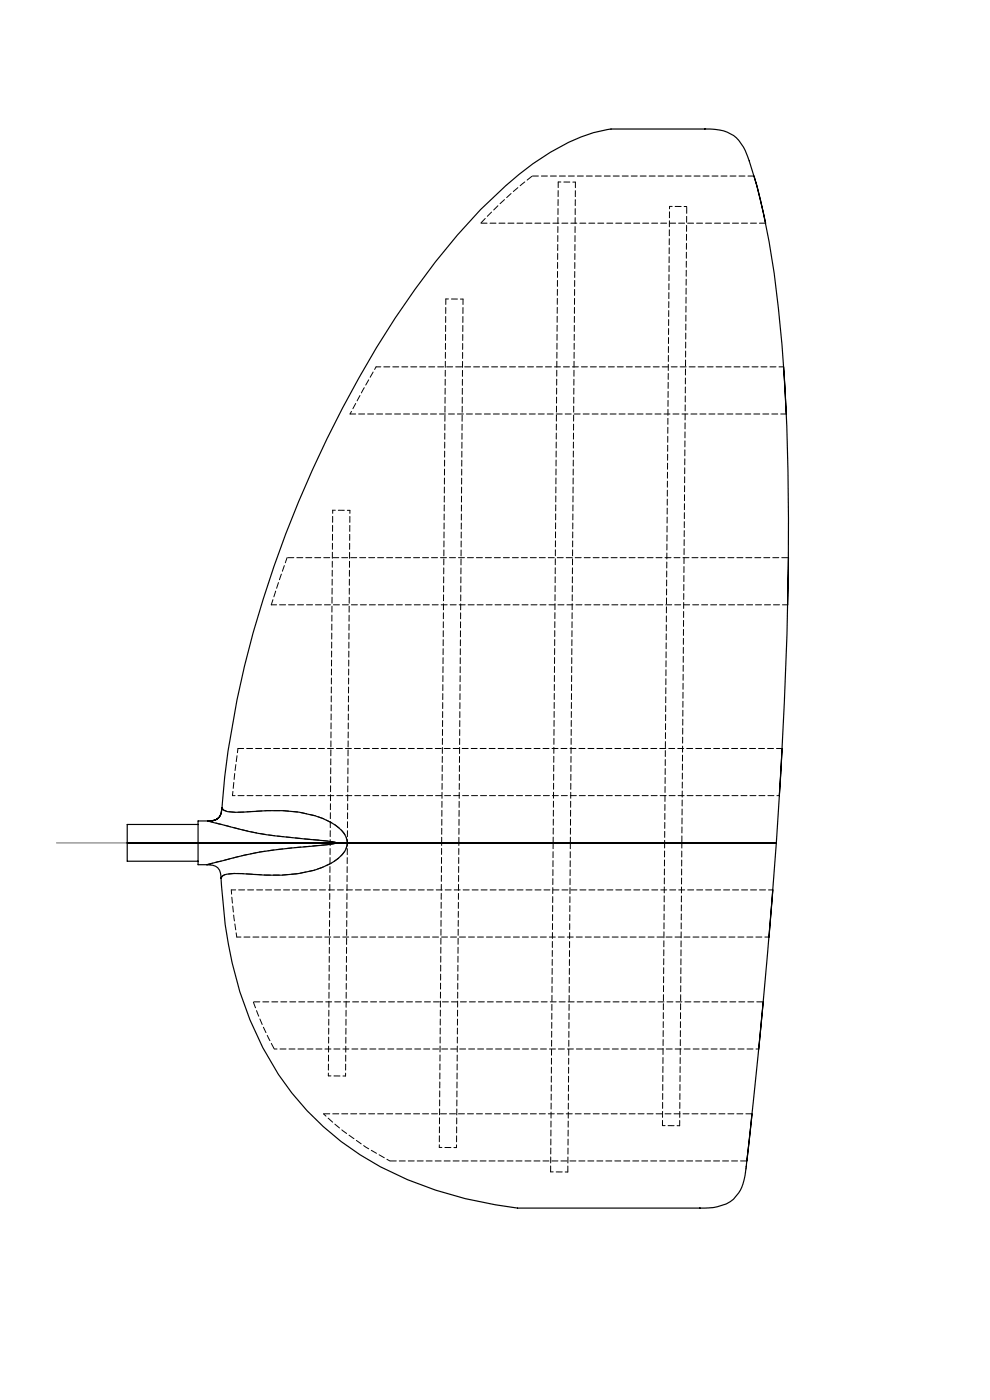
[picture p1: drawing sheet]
<svg xmlns="http://www.w3.org/2000/svg" width="210mm" height="297mm" viewBox="0 0 210 297" stroke-linecap="round" stroke-linejoin="round" font-family="sans-serif">
<path d="M12 178.8h152.7" fill="none" stroke="#808080" stroke-width=".25"/>
<g fill="none" stroke="#000" stroke-width=".25">
<path d="M159.9 37.4l1.4 4.9 1.1 5.1M166.2 77.9l.6 9.9M167.3 118.3l-.2 10M165.9 158.8l-.6 10M27 178.8v3.9h15M27 178.8h15M42 178.8h29.3M42 174.9h-15v3.9M42 178.8v4.6h1.9M44.1 174.2l1.9 .5a94.6 94.6 0 0 0 12.5 2.6l11.2 1.2 1.6 .3M44.1 174.2h-2.1v4.6M46.3 173.6a2.66 2.66 0 0 1-2.2 .6"/>
<path d="M46.3 173.6l-1 .5-1.2 .1M47.1 171.4l-.2 1.2-.6 1M47.1 171.4l.4 .5a13.2 13.2 0 0 0 5.7 .3 34.3 34.3 0 0 1 15.3 1.5 8.6 8.6 0 0 1 4.9 3.9l.3 1.2M47.1 171.4a198.5 198.5 0 0 1 11-51.2 239 239 0 0 1 29.9-58.7 126.6 126.6 0 0 1 22.1-24.5 41.5 41.5 0 0 1 18.8-9.5l20.6-.1a8.5 8.5 0 0 1 7.2 2.4 12.1 12.1 0 0 1 2.2 4.3 144.3 144.3 0 0 1 6.2 31.2 455.7 455.7 0 0 1 2.1 55.3 1068.3 1068.3 0 0 1-2.5 58.2M71.3 178.8h2.4M71.3 178.8l-1.9 .4-3.7 .4a99.5 99.5 0 0 0-20.6 3.5l-1.2 .3M73.7 178.8h91M73.7 178.8a4.9 4.9 0 0 1-2.9 4 19 19 0 0 1-7.6 2.5 54 54 0 0 1-11.8 0h-1.7a3.2 3.2 0 0 0-2.5 .6l-.3 .4M164.7 178.8a1612.3 1612.3 0 0 1-6.5 69.7 8.2 8.2 0 0 1-4.1 6.9 12.3 12.3 0 0 1-5.7 .9h-38.1a83.3 83.3 0 0 1-29.6-8.8 59.7 59.7 0 0 1-27.7-31.1 92.7 92.7 0 0 1-6.1-30.1M43.9 183.4a2.47 2.47 0 0 1 3 2.9M163.9 188.8l-.8 10M161.9 212.5l-1 10.1"/>
<path d="M159.5 236.3l-1.1 10"/>
</g>
<path d="M46.3 173.6a2.77 2.77 0 0 0 .8-2.3M49.3 168.8l1.2-10M50.2 198.8l-.6-4.1-.5-5.9M50.2 198.8h112.9" fill="none" stroke="#000" stroke-width=".21" stroke-dasharray="1.3 .6" stroke-dashoffset=".4"/>
<path d="M74.3 87.8l5.5-10M70.6 108.2l-.6 70.6M74.2 108.3l-.5 70.5" fill="none" stroke="#000" stroke-width=".21" stroke-dasharray="1.3 .6" stroke-dashoffset=".6"/>
<path d="M118.4 38.6l-1.1 140.2M122.1 38.6l-1.1 140.2M94.6 63.4l-.9 115.4M98.2 63.5l-.9 115.3M74.3 87.8h92.5M57.5 128.3l3.4-10M167.1 128.3h-109.6M50.5 158.8h115.4M47.1 171.3l.4 .6a12.7 12.7 0 0 0 5.7 .3 34.8 34.8 0 0 1 15.4 1.5 8.4 8.4 0 0 1 4.8 3.9l.3 1.2M144.6 178.8l-.4 60" fill="none" stroke="#000" stroke-width=".21" stroke-dasharray="1.3 .6" stroke-dashoffset=".1"/>
<g fill="none" stroke="#000" stroke-width=".21" stroke-dasharray="1.3 .6" stroke-dashoffset=".7">
<path d="M122.1 38.6h-3.7M145.7 43.8h-3.7M94.6 63.4l3.6 .1M74.2 108.3l-3.6-.1M49.3 168.8h116M70 178.8l-.3 49.4M73.7 178.8l-.4 49.5M93.7 178.8l-.5 64.6M97.3 178.8l-.5 64.7M58.2 222.5h102.8M73.3 228.3l-3.6-.1M144.2 238.8h-3.7"/>
<path d="M93.2 243.4l3.6 .1M120.4 248.6h-3.6M158.3 247.4l-.1 1.3"/>
</g>
<path d="M112.9 37.3h47.1M149.5 27.3h.1M158.9 34.1h.1M73.7 178.8a5 5 0 0 1-2.8 3.9 20.5 20.5 0 0 1-11.1 2.9h-3.4a34.9 34.9 0 0 0-8.7 0l-.5 .3-.3 .4M117.3 178.8l-.5 69.8M121 178.8l-.6 69.8M43.9 183.4l2.3-.6a95.6 95.6 0 0 1 19.6-3.3l4.6-.4 .9-.3M148.4 256.3h.1M158.3 247.4h.1" fill="none" stroke="#000" stroke-width=".21" stroke-dasharray="1.3 .6"/>
<path d="M145.7 43.8l-1.1 135M167.3 118.3h-106.4" fill="none" stroke="#000" stroke-width=".21" stroke-dasharray="1.3 .6" stroke-dashoffset="-.2"/>
<path d="M142 43.8l-1 135" fill="none" stroke="#000" stroke-width=".21" stroke-dasharray="1.3 .6" stroke-dashoffset=".8"/>
<path d="M71.3 178.8l-.7-.2-2.5-.3a87.9 87.9 0 0 1-19.1-2.9l-4.9-1.3M141 178.8l-.5 60" fill="none" stroke="#000" stroke-width=".21" stroke-dasharray="1.3 .6" stroke-dashoffset=".2"/>
<path d="M102 47.3a91.9 91.9 0 0 1 10.9-10M102 47.3h60.4M53.7 212.5h108.2M58.2 222.5a66.6 66.6 0 0 1-4.5-10M68.6 236.3h90.9M82.7 246.3h75.7" fill="none" stroke="#000" stroke-width=".21" stroke-dasharray="1.3 .6" stroke-dashoffset="-.1"/>
<path d="M79.8 77.8h86.4M49.1 188.8h114.8" fill="none" stroke="#000" stroke-width=".21" stroke-dasharray="1.3 .6" stroke-dashoffset=".3"/>
<path d="M82.7 246.3a58.3 58.3 0 0 1-14.1-10" fill="none" stroke="#000" stroke-width=".21" stroke-dasharray="1.3 .6" stroke-dashoffset=".5"/>
</svg>
